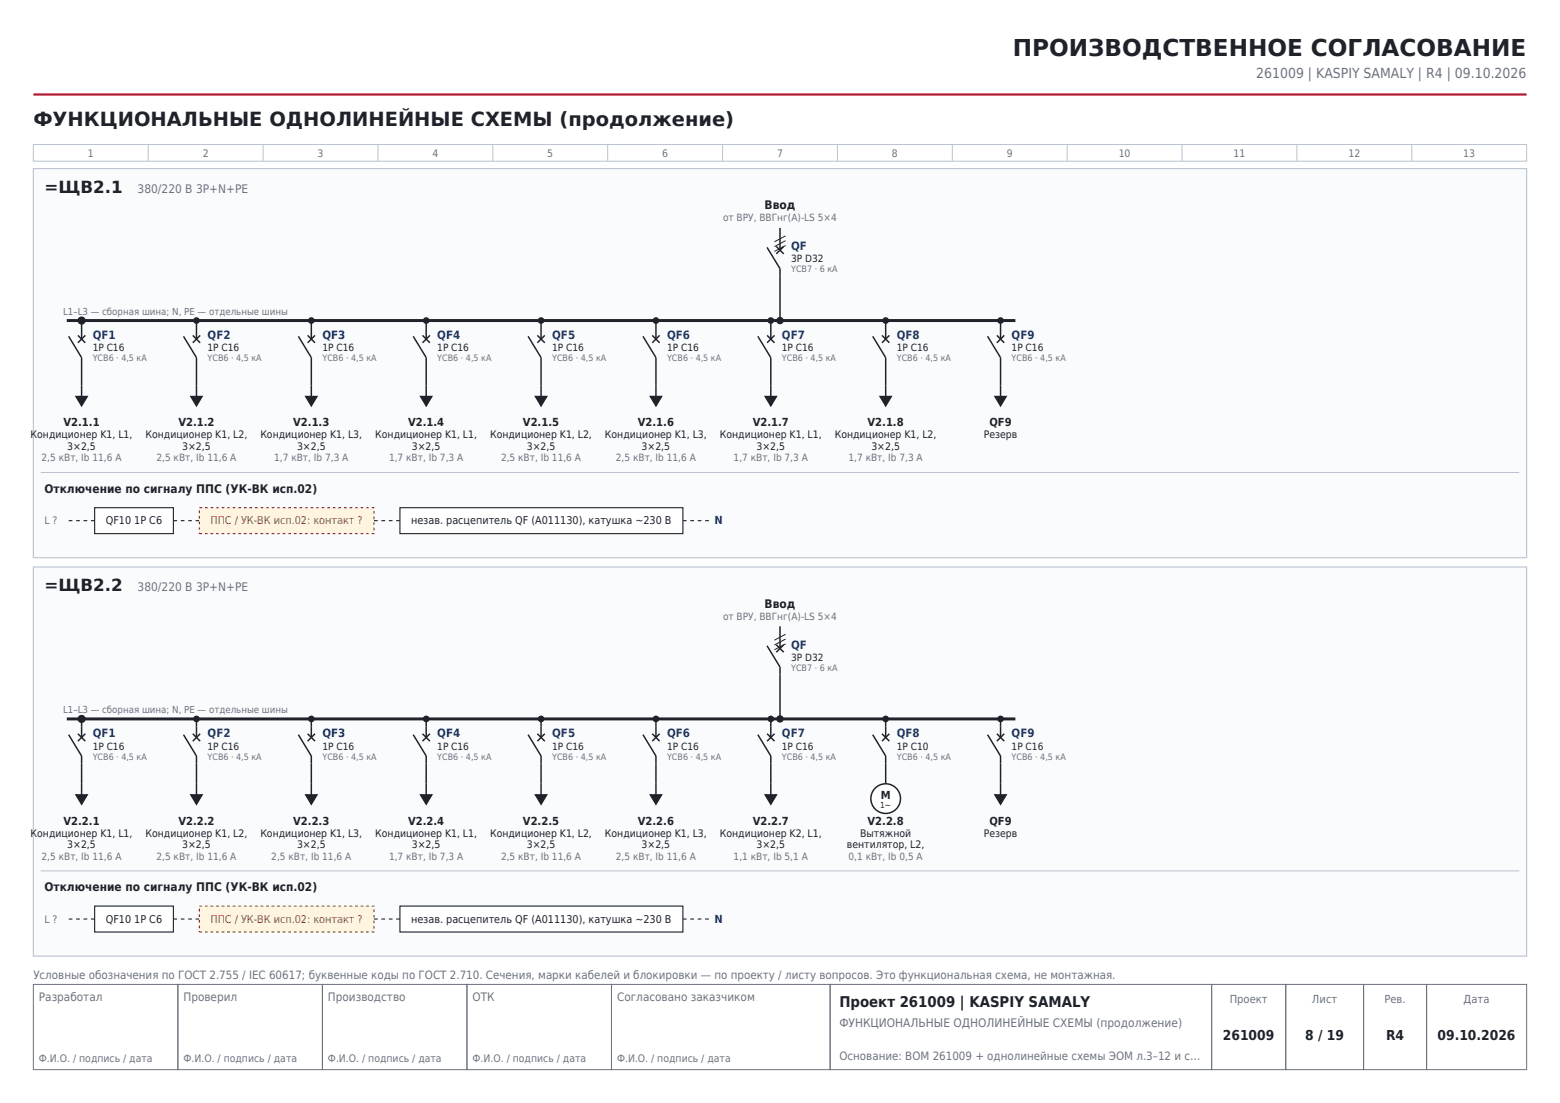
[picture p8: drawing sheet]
<svg xmlns="http://www.w3.org/2000/svg" width="297mm" height="210mm" viewBox="0 0 297 210" stroke-linecap="round" stroke-linejoin="round" font-family="sans-serif">
<defs><g id="words">
<text font-size="4.4" fill="#1f2329" x="192.8" y="10.6">ПРОИЗВОДСТВЕННОЕ СОГЛАСОВАНИЕ</text>
<text font-size="3.7" fill="#1f2329" x="6.3" y="24">ФУНКЦИОНАЛЬНЫЕ ОДНОЛИНЕЙНЫЕ СХЕМЫ (продолжение)</text>
<g font-size="3.2" fill="#1f2329">
<text x="8.5" y="36.7">=ЩВ2.1</text>
<text x="8.5" y="112.5">=ЩВ2.2</text>
</g>
<text font-size="2.8" fill="#1f2329" x="159.8" y="191.7">Проект 261009 | KASPIY SAMALY</text>
<text font-size="2.6" fill="#6b7280" x="239.2" y="14.8">261009 | KASPIY SAMALY | R4 | 09.10.2026</text>
<g font-size="2.6" fill="#1f2329">
<text x="232.8" y="198">261009</text>
<text x="248.5" y="198">8 / 19</text>
<text x="263.9" y="198">R4</text>
<text x="273.7" y="198">09.10.2026</text>
</g>
<g font-size="2.3" fill="#6b7280">
<text x="26.2" y="36.7">380/220 В 3P+N+PE</text>
<text x="26.2" y="112.5">380/220 В 3P+N+PE</text>
<text x="159.8" y="195.5">ФУНКЦИОНАЛЬНЫЕ ОДНОЛИНЕЙНЫЕ СХЕМЫ (продолжение)</text>
</g>
<g font-size="2.3" fill="#1f2329">
<text x="145.6" y="39.9">Ввод</text>
<text x="8.5" y="93.8">Отключение по сигналу ППС (УК-ВК исп.02)</text>
<text x="145.6" y="115.7">Ввод</text>
<text x="8.5" y="169.7">Отключение по сигналу ППС (УК-ВК исп.02)</text>
</g>
<g font-size="2.2" fill="#0b3d91">
<text x="150.6" y="47.6">QF</text>
<text x="17.7" y="64.6">QF1</text>
<text x="39.5" y="64.6">QF2</text>
<text x="61.4" y="64.6">QF3</text>
<text x="83.3" y="64.6">QF4</text>
<text x="105.1" y="64.6">QF5</text>
<text x="127" y="64.6">QF6</text>
<text x="148.9" y="64.6">QF7</text>
<text x="170.7" y="64.6">QF8</text>
<text x="192.6" y="64.6">QF9</text>
<text x="150.6" y="123.5">QF</text>
<text x="17.7" y="140.4">QF1</text>
<text x="39.5" y="140.4">QF2</text>
<text x="61.4" y="140.4">QF3</text>
<text x="83.3" y="140.4">QF4</text>
<text x="105.1" y="140.4">QF5</text>
<text x="127" y="140.4">QF6</text>
<text x="148.9" y="140.4">QF7</text>
<text x="170.7" y="140.4">QF8</text>
<text x="192.6" y="140.4">QF9</text>
</g>
<g font-size="2.2" fill="#6b7280">
<text x="6.3" y="186.4">Условные обозначения по ГОСТ 2.755 / IEC 60617; буквенные коды по ГОСТ 2.710. Сечения, марки кабелей и блокировки — по проекту / листу вопросов. Это функциональная схема, не монтажная.</text>
<text x="7.4" y="190.6">Разработал</text>
<text x="34.9" y="190.6">Проверил</text>
<text x="62.4" y="190.6">Производство</text>
<text x="90" y="190.6">ОТК</text>
<text x="117.5" y="190.6">Согласовано заказчиком</text>
<text x="159.8" y="201.9">Основание: BOM 261009 + однолинейные схемы ЭОМ л.3–12 и с…</text>
</g>
<g font-size="2.1" fill="#1f2329">
<text x="12.1" y="81.1">V2.1.1</text>
<text x="34" y="81.1">V2.1.2</text>
<text x="55.8" y="81.1">V2.1.3</text>
<text x="77.7" y="81.1">V2.1.4</text>
<text x="99.6" y="81.1">V2.1.5</text>
<text x="121.4" y="81.1">V2.1.6</text>
<text x="143.3" y="81.1">V2.1.7</text>
<text x="165.2" y="81.1">V2.1.8</text>
<text x="188.4" y="81.1">QF9</text>
<text x="167.7" y="152">M</text>
<text x="12.1" y="157">V2.2.1</text>
<text x="34" y="157">V2.2.2</text>
<text x="55.8" y="157">V2.2.3</text>
<text x="77.7" y="157">V2.2.4</text>
<text x="99.6" y="157">V2.2.5</text>
<text x="121.4" y="157">V2.2.6</text>
<text x="143.3" y="157">V2.2.7</text>
<text x="165.2" y="157">V2.2.8</text>
<text x="188.4" y="157">QF9</text>
</g>
<g font-size="2.1" fill="#0b3d91">
<text x="136" y="99.8">N</text>
<text x="136" y="175.7">N</text>
</g>
<g font-size="2.1" fill="#6b7280">
<text x="234.1" y="190.9">Проект</text>
<text x="249.8" y="190.9">Лист</text>
<text x="263.6" y="190.9">Рев.</text>
<text x="278.7" y="190.9">Дата</text>
</g>
<g font-size="2" fill="#6b7280">
<text x="16.7" y="29.8">1</text>
<text x="38.6" y="29.8">2</text>
<text x="60.5" y="29.8">3</text>
<text x="82.3" y="29.8">4</text>
<text x="104.2" y="29.8">5</text>
<text x="126.1" y="29.8">6</text>
<text x="147.9" y="29.8">7</text>
<text x="169.8" y="29.8">8</text>
<text x="191.7" y="29.8">9</text>
<text x="213" y="29.8">10</text>
<text x="234.8" y="29.8">11</text>
<text x="256.7" y="29.8">12</text>
<text x="278.6" y="29.8">13</text>
<text x="8.5" y="99.8">L ?</text>
<text x="8.5" y="175.7">L ?</text>
<text x="7.4" y="202.2">Ф.И.О. / подпись / дата</text>
<text x="34.9" y="202.2">Ф.И.О. / подпись / дата</text>
<text x="62.4" y="202.2">Ф.И.О. / подпись / дата</text>
<text x="90" y="202.2">Ф.И.О. / подпись / дата</text>
<text x="117.5" y="202.2">Ф.И.О. / подпись / дата</text>
</g>
<g font-size="2" fill="#1f2329">
<text x="5.8" y="83.4">Кондиционер K1, L1,</text>
<text x="27.7" y="83.4">Кондиционер K1, L2,</text>
<text x="49.6" y="83.4">Кондиционер K1, L3,</text>
<text x="71.4" y="83.4">Кондиционер K1, L1,</text>
<text x="93.3" y="83.4">Кондиционер K1, L2,</text>
<text x="115.2" y="83.4">Кондиционер K1, L3,</text>
<text x="137" y="83.4">Кондиционер K1, L1,</text>
<text x="158.9" y="83.4">Кондиционер K1, L2,</text>
<text x="187.3" y="83.4">Резерв</text>
<text x="12.8" y="85.6">3×2,5</text>
<text x="34.7" y="85.6">3×2,5</text>
<text x="56.6" y="85.6">3×2,5</text>
<text x="78.4" y="85.6">3×2,5</text>
<text x="100.3" y="85.6">3×2,5</text>
<text x="122.2" y="85.6">3×2,5</text>
<text x="144" y="85.6">3×2,5</text>
<text x="165.9" y="85.6">3×2,5</text>
<text x="20.1" y="99.8">QF10 1P C6</text>
<text x="78.3" y="99.8">незав. расцепитель QF (A011130), катушка ~230 В</text>
<text x="5.8" y="159.3">Кондиционер K1, L1,</text>
<text x="12.8" y="161.5">3×2,5</text>
<text x="27.7" y="159.3">Кондиционер K1, L2,</text>
<text x="34.7" y="161.5">3×2,5</text>
<text x="49.6" y="159.3">Кондиционер K1, L3,</text>
<text x="56.6" y="161.5">3×2,5</text>
<text x="71.4" y="159.3">Кондиционер K1, L1,</text>
<text x="78.4" y="161.5">3×2,5</text>
<text x="93.3" y="159.3">Кондиционер K1, L2,</text>
<text x="100.3" y="161.5">3×2,5</text>
<text x="115.2" y="159.3">Кондиционер K1, L3,</text>
<text x="122.2" y="161.5">3×2,5</text>
<text x="137" y="159.3">Кондиционер K2, L1,</text>
<text x="144" y="161.5">3×2,5</text>
<text x="161.2" y="161.5">вентилятор, L2,</text>
<text x="163.8" y="159.3">Вытяжной</text>
<text x="187.3" y="159.3">Резерв</text>
<text x="20.1" y="175.7">QF10 1P C6</text>
<text x="78.3" y="175.7">незав. расцепитель QF (A011130), катушка ~230 В</text>
</g>
<g font-size="2" fill="#b26b00">
<text x="40.1" y="99.8">ППС / УК-ВК исп.02: контакт ?</text>
<text x="40.1" y="175.7">ППС / УК-ВК исп.02: контакт ?</text>
</g>
<g font-size="1.9" fill="#6b7280">
<text x="137.7" y="42.2">от ВРУ, ВВГнг(А)-LS 5×4</text>
<text x="7.9" y="87.8">2,5 кВт, Ib 11,6 А</text>
<text x="29.8" y="87.8">2,5 кВт, Ib 11,6 А</text>
<text x="52.2" y="87.8">1,7 кВт, Ib 7,3 А</text>
<text x="74.1" y="87.8">1,7 кВт, Ib 7,3 А</text>
<text x="95.4" y="87.8">2,5 кВт, Ib 11,6 А</text>
<text x="117.3" y="87.8">2,5 кВт, Ib 11,6 А</text>
<text x="139.7" y="87.8">1,7 кВт, Ib 7,3 А</text>
<text x="161.5" y="87.8">1,7 кВт, Ib 7,3 А</text>
<text x="137.7" y="118">от ВРУ, ВВГнг(А)-LS 5×4</text>
<text x="7.9" y="163.7">2,5 кВт, Ib 11,6 А</text>
<text x="29.8" y="163.7">2,5 кВт, Ib 11,6 А</text>
<text x="51.7" y="163.7">2,5 кВт, Ib 11,6 А</text>
<text x="74.1" y="163.7">1,7 кВт, Ib 7,3 А</text>
<text x="95.4" y="163.7">2,5 кВт, Ib 11,6 А</text>
<text x="117.3" y="163.7">2,5 кВт, Ib 11,6 А</text>
<text x="139.7" y="163.7">1,1 кВт, Ib 5,1 А</text>
<text x="161.5" y="163.7">0,1 кВт, Ib 0,5 А</text>
</g>
<g font-size="1.9" fill="#1f2329">
<text x="150.6" y="49.9">3P D32</text>
<text x="17.7" y="66.9">1P C16</text>
<text x="39.5" y="66.9">1P C16</text>
<text x="61.4" y="66.9">1P C16</text>
<text x="83.3" y="66.9">1P C16</text>
<text x="105.1" y="66.9">1P C16</text>
<text x="127" y="66.9">1P C16</text>
<text x="148.9" y="66.9">1P C16</text>
<text x="170.7" y="66.9">1P C16</text>
<text x="192.6" y="66.9">1P C16</text>
<text x="150.6" y="125.8">3P D32</text>
<text x="17.7" y="142.7">1P C16</text>
<text x="39.5" y="142.7">1P C16</text>
<text x="61.4" y="142.7">1P C16</text>
<text x="83.3" y="142.7">1P C16</text>
<text x="105.1" y="142.7">1P C16</text>
<text x="127" y="142.7">1P C16</text>
<text x="148.9" y="142.7">1P C16</text>
<text x="170.7" y="142.7">1P C10</text>
<text x="192.6" y="142.7">1P C16</text>
</g>
<g font-size="1.8" fill="#6b7280">
<text x="12" y="60">L1–L3 — сборная шина; N, PE — отдельные шины</text>
<text x="12" y="135.8">L1–L3 — сборная шина; N, PE — отдельные шины</text>
</g>
<g font-size="1.7" fill="#6b7280">
<text x="150.6" y="51.9">YCB7 · 6 кА</text>
<text x="17.7" y="68.8">YCB6 · 4,5 кА</text>
<text x="39.5" y="68.8">YCB6 · 4,5 кА</text>
<text x="61.4" y="68.8">YCB6 · 4,5 кА</text>
<text x="83.3" y="68.8">YCB6 · 4,5 кА</text>
<text x="105.1" y="68.8">YCB6 · 4,5 кА</text>
<text x="127" y="68.8">YCB6 · 4,5 кА</text>
<text x="148.9" y="68.8">YCB6 · 4,5 кА</text>
<text x="170.7" y="68.8">YCB6 · 4,5 кА</text>
<text x="192.6" y="68.8">YCB6 · 4,5 кА</text>
<text x="150.6" y="127.7">YCB7 · 6 кА</text>
<text x="17.7" y="144.6">YCB6 · 4,5 кА</text>
<text x="39.5" y="144.6">YCB6 · 4,5 кА</text>
<text x="61.4" y="144.6">YCB6 · 4,5 кА</text>
<text x="83.3" y="144.6">YCB6 · 4,5 кА</text>
<text x="105.1" y="144.6">YCB6 · 4,5 кА</text>
<text x="127" y="144.6">YCB6 · 4,5 кА</text>
<text x="148.9" y="144.6">YCB6 · 4,5 кА</text>
<text x="170.7" y="144.6">YCB6 · 4,5 кА</text>
<text x="192.6" y="144.6">YCB6 · 4,5 кА</text>
</g>
<text font-size="1.6" fill="#1f2329" x="167.6" y="153.8">1~</text>
</g></defs>
<path d="M6.3 18h284.4" fill="none" stroke="#c8102e" stroke-width=".42"/>
<path d="M6.3 187.4h27.6v16.2h-27.6zM33.9 187.4h27.5v16.2h-27.5zM61.4 187.4h27.5v16.2h-27.5zM88.9 187.4h27.5v16.2h-27.5zM116.4 187.4h41.6v16.2h-41.6zM158 187.4h72.7v16.2h-72.7zM230.7 187.4h14.1v16.2h-14.1zM244.8 187.4h14.8v16.2h-14.8zM259.6 187.4h12v16.2h-12zM271.6 187.4h19.1v16.2h-19.1z" fill="none" stroke="#6b7280" stroke-width=".19"/>
<g fill="none" stroke="#b9c3d0" stroke-width=".19">
<path d="M6.3 27.5h284.4v3.2h-284.4zM28.2 27.5v3.2M50.1 27.5v3.2M72 27.5v3.2M93.8 27.5v3.2M115.7 27.5v3.2M137.6 27.5v3.2M159.4 27.5v3.2M181.3 27.5v3.2M203.2 27.5v3.2M225 27.5v3.2M246.9 27.5v3.2"/>
<path d="M268.8 27.5v3.2"/>
</g>
<path d="M6.3 32.1h284.4v74.1h-284.4z" fill-rule="evenodd" fill="#fafbfd" stroke="#b9c3d0" stroke-width=".21"/>
<g fill="none" stroke="#1f2329" stroke-width=".28">
<path d="M146 47.1l2.5 4.1v9.8M147.8 46.9l1.4 1.4M148.5 43.4v4.2M149.2 46.9l-1.4 1.4M13.1 64l2.4 4.1v8.1M14.8 63.9l1.4 1.4M15.5 61v3.6M16.2 63.9l-1.4 1.4M34.9 64l2.5 4.1v8.1M36.7 63.9l1.4 1.4M37.4 61v3.6M38.1 63.9l-1.4 1.4"/>
<path d="M56.8 64l2.5 4.1v8.1M58.6 63.9l1.4 1.4M59.3 61v3.6M60 63.9l-1.4 1.4M78.7 64l2.4 4.1v8.1M80.4 63.9l1.4 1.4M81.1 61v3.6M81.8 63.9l-1.4 1.4M100.5 64l2.5 4.1v8.1M102.3 63.9l1.4 1.4M103 61v3.6M103.7 63.9l-1.4 1.4"/>
<path d="M122.4 64l2.5 4.1v8.1M124.2 63.9l1.4 1.4M124.9 61v3.6M125.6 63.9l-1.4 1.4M144.3 64l2.5 4.1v8.1M146 63.9l1.5 1.4M146.8 61v3.6M147.5 63.9l-1.5 1.4M166.2 64l2.4 4.1v8.1M167.9 63.9l1.4 1.4M168.6 61v3.6M169.3 63.9l-1.4 1.4"/>
<path d="M188 64l2.5 4.1v8.1M189.8 63.9l1.4 1.4M190.5 61v3.6M191.2 63.9l-1.4 1.4"/>
</g>
<path d="M149.6 46.7l-2.2 1.2M149.6 45.8l-2.2 1.2M149.6 44.9l-2.2 1.1" fill="none" stroke="#1f2329" stroke-width=".19"/>
<g fill="#1f2329" stroke="#1f2329" stroke-width=".28">
<path d="M14.5 75.5h2.1l-1.1 1.8z"/>
<path d="M36.3 75.5h2.2l-1.1 1.8z"/>
<path d="M58.2 75.5h2.1l-1 1.8z"/>
<path d="M80.1 75.5h2.1l-1.1 1.8z"/>
<path d="M102 75.5h2.1l-1.1 1.8z"/>
<path d="M123.8 75.5h2.1l-1 1.8z"/>
<path d="M145.7 75.5h2.1l-1 1.8z"/>
<path d="M167.6 75.5h2.1l-1.1 1.8z"/>
<path d="M189.4 75.5h2.1l-1 1.8z"/>
<circle cx="148.5" cy="61" r=".56"/>
<circle cx="37.4" cy="61" r=".49"/>
<circle cx="59.3" cy="61" r=".49"/>
<circle cx="81.1" cy="61" r=".49"/>
<circle cx="103" cy="61" r=".49"/>
<circle cx="124.9" cy="61" r=".49"/>
<circle cx="146.8" cy="61" r=".49"/>
<circle cx="168.6" cy="61" r=".49"/>
<circle cx="190.5" cy="61" r=".49"/>
</g>
<path d="M12.7 61h180.6" fill="none" stroke="#1f2329" stroke-width=".56"/>
<circle cx="15.5" cy="61" r=".49" fill="#1f2329" stroke="#1f2329" stroke-width=".56"/>
<path d="M7.8 90h281.4" fill="none" stroke="#b9c3d0" stroke-width=".19"/>
<path d="M13.1 99.1h4.9" fill="none" stroke="#1f2329" stroke-width=".21" stroke-dasharray=".7 .7" stroke-linecap="butt"/>
<path d="M18 96.7h15v4.9h-15z" fill-rule="evenodd" fill="#fff" stroke="#1f2329" stroke-width=".21"/>
<path d="M33 99.1h4.9" fill="none" stroke="#1f2329" stroke-width=".21" stroke-dasharray=".7 .7" stroke-linecap="butt"/>
<path d="M37.9 96.7h33.3v4.9h-33.3z" fill-rule="evenodd" fill="#fff4e0" stroke="#b26b00" stroke-width=".21" stroke-dasharray=".5 .5" stroke-linecap="butt"/>
<path d="M71.2 99.1h4.9" fill="none" stroke="#1f2329" stroke-width=".21" stroke-dasharray=".7 .7" stroke-linecap="butt"/>
<path d="M76.1 96.7h53.9v4.9h-53.9z" fill-rule="evenodd" fill="#fff" stroke="#1f2329" stroke-width=".21"/>
<path d="M130 99.1h5" fill="none" stroke="#1f2329" stroke-width=".21" stroke-dasharray=".7 .7" stroke-linecap="butt"/>
<path d="M6.3 107.9h284.4v74.1h-284.4z" fill-rule="evenodd" fill="#fafbfd" stroke="#b9c3d0" stroke-width=".21"/>
<g fill="none" stroke="#1f2329" stroke-width=".28">
<path d="M148.5 119.2v4.3M13.1 139.9l2.4 4v8.1M14.8 139.7l1.4 1.4M15.5 136.9v3.5M16.2 139.7l-1.4 1.4M34.9 139.9l2.5 4v8.1M36.7 139.7l1.4 1.4M37.4 136.9v3.5M38.1 139.7l-1.4 1.4M56.8 139.9l2.5 4v8.1M58.6 139.7l1.4 1.4M59.3 136.9v3.5"/>
<path d="M60 139.7l-1.4 1.4M78.7 139.9l2.4 4v8.1M80.4 139.7l1.4 1.4M81.1 136.9v3.5M81.8 139.7l-1.4 1.4M100.5 139.9l2.5 4v8.1M102.3 139.7l1.4 1.4M103 136.9v3.5M103.7 139.7l-1.4 1.4M122.4 139.9l2.5 4v8.1M124.2 139.7l1.4 1.4M124.9 136.9v3.5"/>
<path d="M125.6 139.7l-1.4 1.4M144.3 139.9l2.5 4v8.1M146 122.9l2.5 4.1v9.9M146 139.7l1.5 1.4M146.8 136.9v3.5M147.5 139.7l-1.5 1.4M147.8 122.8l1.4 1.4M149.2 122.8l-1.4 1.4M166.2 139.9l2.4 4v5.3M167.9 139.7l1.4 1.4M168.6 136.9v3.5M169.3 139.7l-1.4 1.4"/>
</g>
<path d="M149.6 122.6l-2.2 1.1M149.6 121.7l-2.2 1.1M149.6 120.8l-2.2 1.1" fill="none" stroke="#1f2329" stroke-width=".19"/>
<g fill="#1f2329" stroke="#1f2329" stroke-width=".28">
<path d="M14.5 151.3h2.1l-1.1 1.8z"/>
<path d="M36.3 151.3h2.2l-1.1 1.8z"/>
<path d="M58.2 151.3h2.1l-1 1.8z"/>
<path d="M80.1 151.3h2.1l-1.1 1.8z"/>
<path d="M102 151.3h2.1l-1.1 1.8z"/>
<path d="M123.8 151.3h2.1l-1 1.8z"/>
<path d="M145.7 151.3h2.1l-1 1.8z"/>
<circle cx="148.5" cy="136.9" r=".56"/>
<circle cx="37.4" cy="136.9" r=".49"/>
<circle cx="59.3" cy="136.9" r=".49"/>
<circle cx="81.1" cy="136.9" r=".49"/>
<circle cx="103" cy="136.9" r=".49"/>
<circle cx="124.9" cy="136.9" r=".49"/>
<circle cx="146.8" cy="136.9" r=".49"/>
<circle cx="168.6" cy="136.9" r=".49"/>
</g>
<path d="M12.7 136.9h180.6" fill="none" stroke="#1f2329" stroke-width=".56"/>
<circle cx="15.5" cy="136.9" r=".49" fill="#1f2329" stroke="#1f2329" stroke-width=".56"/>
<circle cx="168.6" cy="152" r="2.82" fill="#fff" stroke="#1f2329" stroke-width=".28"/>
<g fill="#1f2329" stroke="#1f2329" stroke-width=".28">
<path d="M189.4 151.3h2.1l-1 1.8z"/>
<circle cx="190.5" cy="136.9" r=".49"/>
</g>
<path d="M188 139.9l2.5 4v8.1M189.8 139.7l1.4 1.4M190.5 136.9v3.5M191.2 139.7l-1.4 1.4" fill="none" stroke="#1f2329" stroke-width=".28"/>
<path d="M7.8 165.8h281.4" fill="none" stroke="#b9c3d0" stroke-width=".19"/>
<path d="M13.1 175h4.9" fill="none" stroke="#1f2329" stroke-width=".21" stroke-dasharray=".7 .7" stroke-linecap="butt"/>
<path d="M18 172.5h15v4.9h-15z" fill-rule="evenodd" fill="#fff" stroke="#1f2329" stroke-width=".21"/>
<path d="M33 175h4.9" fill="none" stroke="#1f2329" stroke-width=".21" stroke-dasharray=".7 .7" stroke-linecap="butt"/>
<path d="M37.9 172.5h33.3v4.9h-33.3z" fill-rule="evenodd" fill="#fff4e0" stroke="#b26b00" stroke-width=".21" stroke-dasharray=".5 .5" stroke-linecap="butt"/>
<path d="M71.2 175h4.9" fill="none" stroke="#1f2329" stroke-width=".21" stroke-dasharray=".7 .7" stroke-linecap="butt"/>
<path d="M76.1 172.5h53.9v4.9h-53.9z" fill-rule="evenodd" fill="#fff" stroke="#1f2329" stroke-width=".21"/>
<path d="M130 175h5" fill="none" stroke="#1f2329" stroke-width=".21" stroke-dasharray=".7 .7" stroke-linecap="butt"/>
<use href="#words"/>
</svg>
